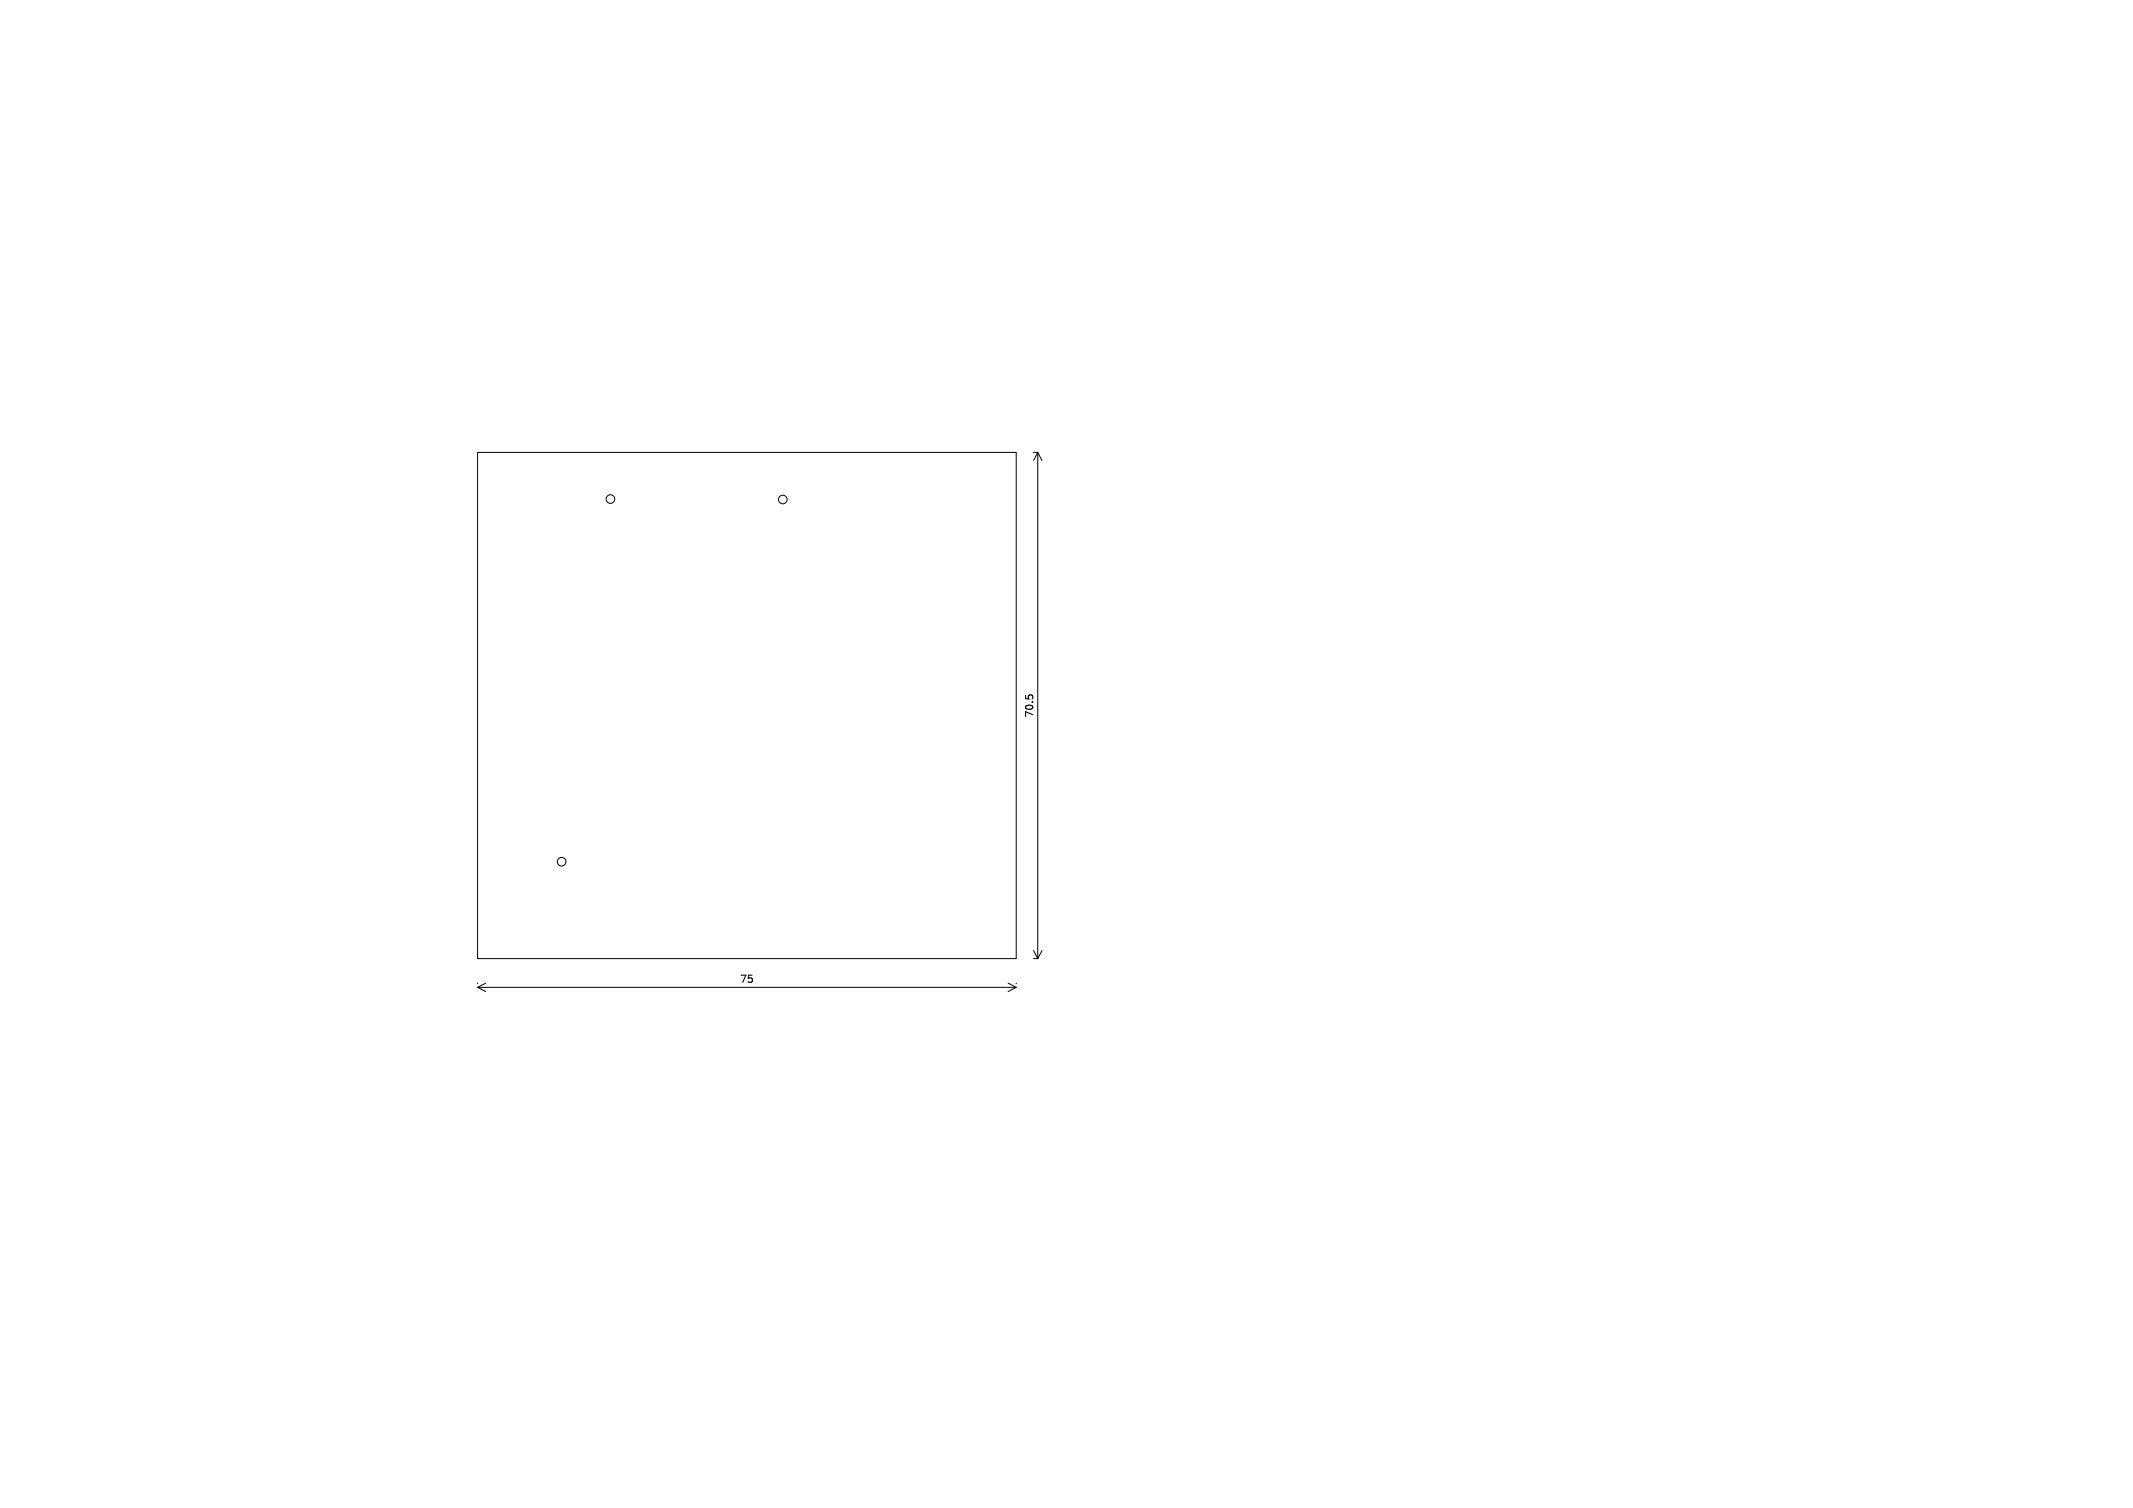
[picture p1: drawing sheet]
<svg xmlns="http://www.w3.org/2000/svg" width="297mm" height="210mm" viewBox="0 0 297 210" stroke-linecap="round" stroke-linejoin="round" font-family="sans-serif">
<defs><g id="words">
<g font-size="1.4">
<text x="144.1" y="100" transform="rotate(-90 144.1 100)">70.5</text>
<text x="102.9" y="137.1">75</text>
</g>
</g></defs>
<g fill="none" stroke="#000" stroke-width=".14">
<path d="M66.5 63h75v70.5h-75zM143.9 63h.6M144.5 63v70.5M144.5 63l.6 1.1M144.5 63l-.6 1.1M66.5 136.9v.1M66.5 137.5h75M66.5 137.5l1.1 .6M67.6 136.9l-1.1 .6M140.4 136.9l1.1 .6M141.5 136.9v.1M141.5 137.5l-1.1 .6"/>
<path d="M143.9 133.5h.6M143.9 132.4l.6 1.1M145.1 132.4l-.6 1.1"/>
<circle cx="85" cy="69.5" r=".6"/>
<circle cx="109" cy="69.6" r=".6"/>
<circle cx="78.2" cy="120" r=".6"/>
</g>
<path d="M142.8 96.8v.5M143.2 97l.2-.2h.2l.2 .2" fill="none" stroke="#000" stroke-width=".15"/>
<use href="#words"/>
</svg>
